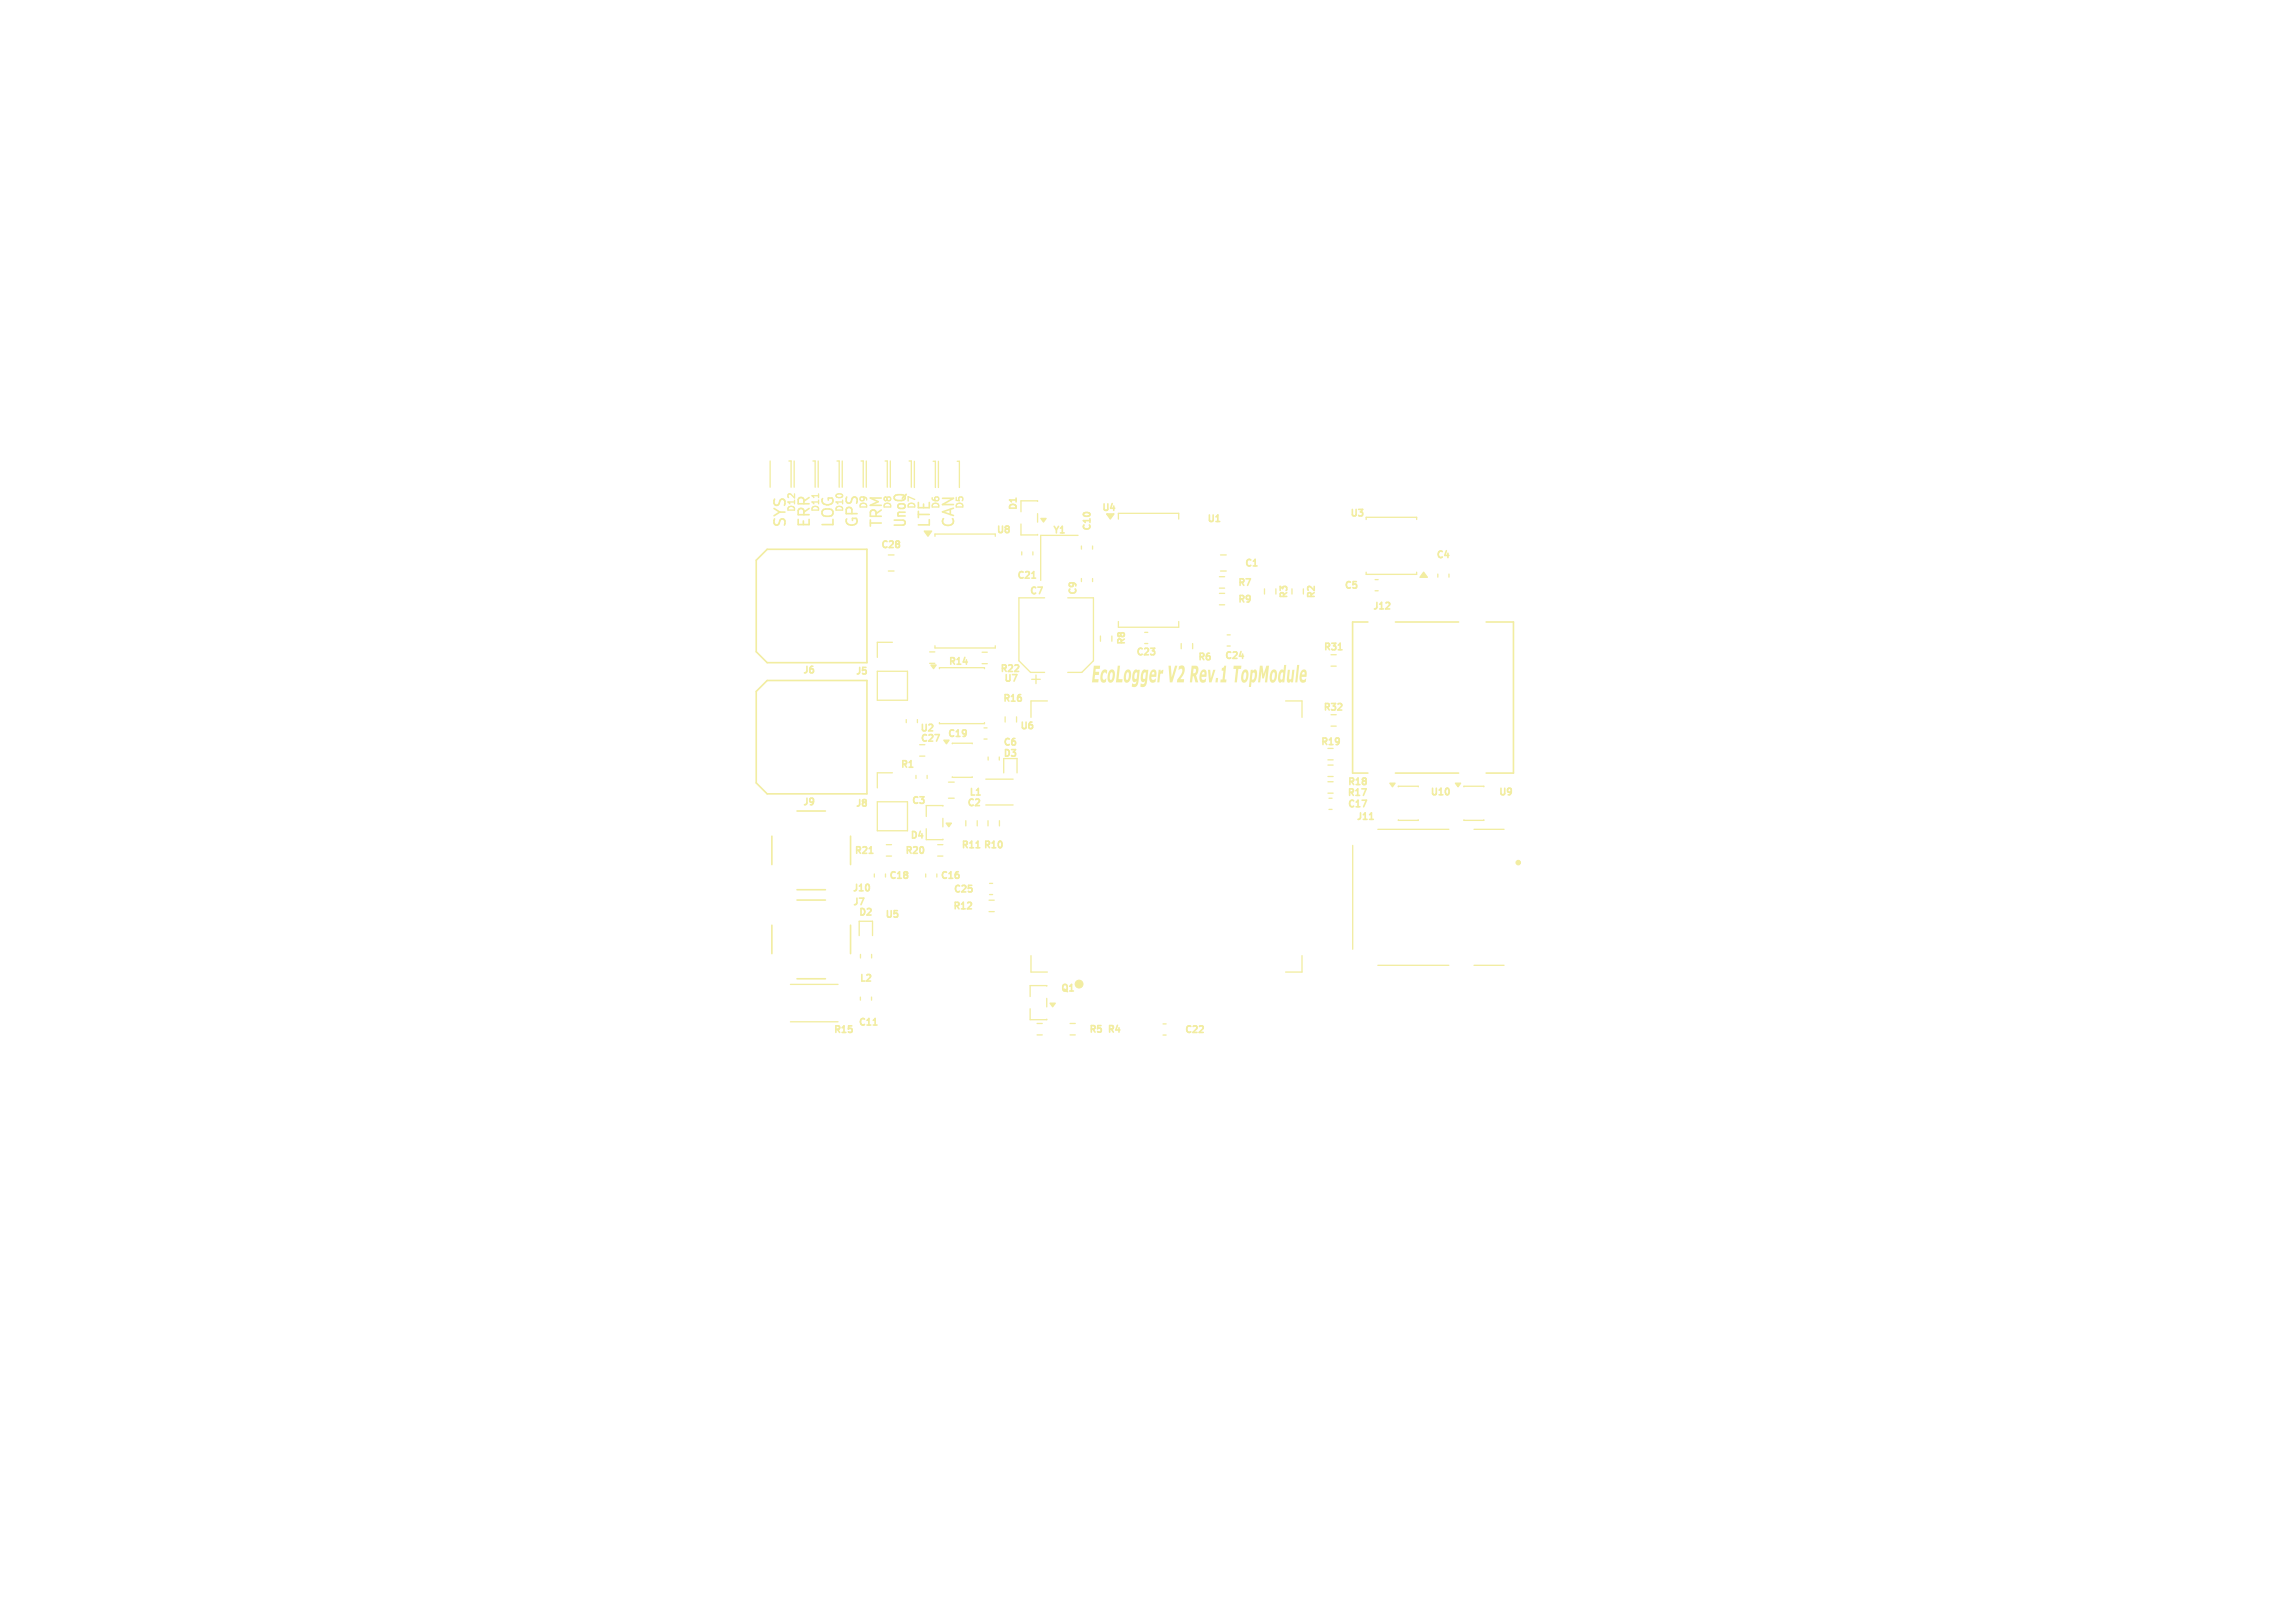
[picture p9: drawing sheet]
<svg xmlns="http://www.w3.org/2000/svg" width="210mm" height="148mm" viewBox="0 0 210 148" stroke-linecap="round" stroke-linejoin="round" font-family="sans-serif">
<defs><g id="words">
<g font-size="1.4" fill="#f2eda1">
<text x="72" y="48.3" transform="rotate(-90 72 48.3)">SYS</text>
<text x="74.2" y="48.3" transform="rotate(-90 74.2 48.3)">ERR</text>
<text x="76.4" y="48.3" transform="rotate(-90 76.4 48.3)">LOG</text>
<text x="78.6" y="48.3" transform="rotate(-90 78.6 48.3)">GPS</text>
<text x="80.8" y="48.3" transform="rotate(-90 80.8 48.3)">TRM</text>
<text x="83" y="48.3" transform="rotate(-90 83 48.3)">UnoQ</text>
<text x="85.2" y="48.3" transform="rotate(-90 85.2 48.3)">LTE</text>
<text x="87.4" y="48.3" transform="rotate(-90 87.4 48.3)">CAN</text>
</g>
<g font-size=".8" fill="#f2eda1">
<text x="72.9" y="46.9" transform="rotate(-90 72.9 46.9)">D12</text>
<text x="75.1" y="46.9" transform="rotate(-90 75.1 46.9)">D11</text>
<text x="77.3" y="46.9" transform="rotate(-90 77.3 46.9)">D10</text>
<text x="79.5" y="46.6" transform="rotate(-90 79.5 46.6)">D9</text>
<text x="81.7" y="46.6" transform="rotate(-90 81.7 46.6)">D8</text>
<text x="83.9" y="46.6" transform="rotate(-90 83.9 46.6)">D7</text>
<text x="86.1" y="46.6" transform="rotate(-90 86.1 46.6)">D6</text>
<text x="88.3" y="46.6" transform="rotate(-90 88.3 46.6)">D5</text>
<text x="93.2" y="46.8" transform="rotate(-90 93.2 46.8)">D1</text>
<text x="100.7" y="46.9">U4</text>
<text x="110.4" y="48">U1</text>
<text x="123.4" y="47.5">U3</text>
<text x="80.5" y="50.3">C28</text>
<text x="91.1" y="49">U8</text>
<text x="93" y="53.1">C21</text>
<text x="96.2" y="49">Y1</text>
<text x="100" y="48.7" transform="rotate(-90 100 48.7)">C10</text>
<text x="113.2" y="53.8">R7</text>
<text x="113.8" y="52">C1</text>
<text x="131.3" y="51.3">C4</text>
<text x="94.1" y="54.6">C7</text>
<text x="98.7" y="54.5" transform="rotate(-90 98.7 54.5)">C9</text>
<text x="103.1" y="59.1" transform="rotate(-90 103.1 59.1)">R8</text>
<text x="113.2" y="55.3">R9</text>
<text x="118" y="54.9" transform="rotate(-90 118 54.9)">R3</text>
<text x="120.5" y="54.9" transform="rotate(-90 120.5 54.9)">R2</text>
<text x="121" y="59.7">R31</text>
<text x="122.9" y="54.1">C5</text>
<text x="125.5" y="56">J12</text>
<text x="73.4" y="61.8">J6</text>
<text x="78.2" y="61.9">J5</text>
<text x="86.7" y="61">R14</text>
<text x="91.4" y="61.7">R22</text>
<text x="91.7" y="64.4">R16</text>
<text x="91.8" y="62.6">U7</text>
<text x="103.9" y="60.2">C23</text>
<text x="109.5" y="60.6">R6</text>
<text x="112" y="60.5">C24</text>
<text x="121" y="65.2">R32</text>
<text x="82.3" y="70.4">R1</text>
<text x="84.1" y="67.1">U2</text>
<text x="84.1" y="68.1">C27</text>
<text x="86.6" y="67.6">C19</text>
<text x="91.7" y="69.4">D3</text>
<text x="91.7" y="68.4">C6</text>
<text x="93.2" y="66.9">U6</text>
<text x="120.8" y="68.4">R19</text>
<text x="73.4" y="73.9">J9</text>
<text x="78.2" y="74">J8</text>
<text x="83.2" y="76.9">D4</text>
<text x="83.3" y="73.7">C3</text>
<text x="87.9" y="77.8">R11 R10</text>
<text x="88.4" y="73.9">C2</text>
<text x="88.6" y="73">L1</text>
<text x="123.2" y="73">R17</text>
<text x="123.2" y="74.1">C17</text>
<text x="123.2" y="72">R18</text>
<text x="124" y="75.2">J11</text>
<text x="130.8" y="73">U10</text>
<text x="137" y="73">U9</text>
<text x="77.9" y="81.7">J10</text>
<text x="77.9" y="83">J7</text>
<text x="78.1" y="78.3">R21</text>
<text x="78.5" y="84">D2</text>
<text x="81.3" y="80.6">C18</text>
<text x="82.7" y="78.3">R20</text>
<text x="86" y="80.6">C16</text>
<text x="87.1" y="83.4">R12</text>
<text x="87.2" y="81.8">C25</text>
<text x="78.6" y="90">L2</text>
<text x="80.9" y="84.2">U5</text>
<text x="76.2" y="94.7">R15</text>
<text x="78.5" y="94">C11</text>
<text x="97" y="90.9">Q1</text>
<text x="99.6" y="94.7">R5</text>
<text x="101.2" y="94.7">R4</text>
<text x="108.3" y="94.7">C22</text>
</g>
</g></defs>
<g fill="#f2eda1">
<path d="M100.1 60.9h.6l-.1 .3h-.3l-.1 .3h.4l-.1 .2h-.3v.4h.3v.3h-.6z"/>
<path d="M100.9 61.3l.2-.1 .2 .1v.3a.18 .18 0 0 0-.3-.1 .18 .18 0 0 0-.1 .2l.1 .5 .2-.1v.3a.34 .34 0 0 1-.4 0 .34 .34 0 0 1-.1-.4l.1-.4z"/>
<path d="M101.5 61.3a.32 .32 0 0 1 .5 0 .32 .32 0 0 1 0 .4 .52 .52 0 0 1-.5 .7l-.2-.4h.2l.1 .2a.42 .42 0 0 0 .1-.7l-.2 .5h-.2l.1-.4z"/>
<path d="M102.3 60.9h.2l-.1 1.2h.3v.3h-.6z"/>
<path d="M103 61.3a.32 .32 0 0 1 .4 0 .32 .32 0 0 1 .1 .4 .52 .52 0 0 1-.5 .7l-.2-.4h.2l.1 .2a.42 .42 0 0 0 .1-.7l-.2 .5h-.2l.1-.4z"/>
<path d="M103.8 61.3l.1-.1 .2 .1h.2l-.1 1.2a.38 .38 0 0 1-.6 .3v-.3l.3 .1 .1-.3a.22 .22 0 0 1-.3 .1 .22 .22 0 0 1-.1-.3v-.2h.2l.1 .2h.1l.1-.6a.21 .21 0 0 0-.3 .1 .21 .21 0 0 0 0 .2v.1h-.2z"/>
<path d="M104.6 61.3l.1-.1 .2 .1h.2l-.2 1.2a.38 .38 0 0 1-.6 .3l.1-.3 .3 .1 .1-.3a.22 .22 0 0 1-.3 .1 .22 .22 0 0 1-.1-.3v-.2h.2v.2h.2l.1-.6a.21 .21 0 0 0-.3 .1 .21 .21 0 0 0 0 .2v.1h-.2z"/>
<path d="M105.4 61.3a.28 .28 0 0 1 .3 0 .28 .28 0 0 1 .1 .3v.3h-.4a.22 .22 0 0 0 .1 .3 .22 .22 0 0 0 .3-.1l-.1 .3a.38 .38 0 0 1-.5 0 .38 .38 0 0 1 0-.5v-.2h.4v-.1a.12 .12 0 0 0-.1-.1 .12 .12 0 0 0-.1 .1v.1h-.2z"/>
<path d="M106 61.3h.2v.1l.3-.1-.1 .3-.2 .1-.1 .7h-.2z"/>
<path d="M106.9 60.9h.2l.1 1.1 .3-1.1h.2l-.4 1.5h-.3z"/>
<path d="M107.9 61a.34 .34 0 0 1 .5-.1 .34 .34 0 0 1 0 .5l-.4 .7h.4l-.1 .3h-.6v-.2a.99 .99 0 0 0 .5-1h-.2l-.2 .1z"/>
<path d="M109 60.9h.4a.48 .48 0 0 1 .3 .4 .48 .48 0 0 1-.2 .5l.1 .6h-.2l-.2-.5h-.1v.5h-.2l.1-.8h.2a.21 .21 0 0 0 .2-.2 .21 .21 0 0 0-.2-.2v.4h-.2z"/>
<path d="M110 61.3a.28 .28 0 0 1 .3 0 .28 .28 0 0 1 .1 .3v.3h-.5a.22 .22 0 0 0 .2 .3 .22 .22 0 0 0 .3-.1l-.1 .3a.38 .38 0 0 1-.5 0 .38 .38 0 0 1 0-.5v-.2h.4v-.1a.12 .12 0 0 0-.1-.1 .12 .12 0 0 0-.1 .1v.1h-.2z"/>
<path d="M110.5 61.3h.2l.1 .8 .2-.8h.2l-.3 1.1h-.3z"/>
<path d="M111.3 62h.2l-.1 .4h-.2z"/>
<path d="M111.8 61.1h.2v-.2h.2l-.1 1.3h.1v.2h-.5v-.2h.2l.1-.9h-.2z"/>
<path d="M112.9 60.9h.7v.3h-.3l-.1 1.2h-.2l.1-1.2h-.2z"/>
<path d="M113.8 61.3a.32 .32 0 0 1 .4 0 .32 .32 0 0 1 0 .4 .52 .52 0 0 1-.5 .7l-.1-.4h.2v.2a.42 .42 0 0 0 .1-.7l-.1 .5h-.2v-.4z"/>
<path d="M114.5 61.3h.1v.1a.22 .22 0 0 1 .3-.1 .22 .22 0 0 1 .1 .3v.1a.55 .55 0 0 1-.4 .7h-.1v.4h-.2l.1-.6h.1a.22 .22 0 0 0 .3-.1 .22 .22 0 0 0 0-.3v-.2a.11 .11 0 0 0-.1-.1 .11 .11 0 0 0-.1 .1l-.1 .6h-.1z"/>
<path d="M115.3 60.9h.2l.1 .8 .3-.8h.2l-.1 1.5h-.2l.1-1-.3 .7h-.1l-.1-.7-.1 1h-.2z"/>
<path d="M116.4 61.3a.32 .32 0 0 1 .4 0 .32 .32 0 0 1 .1 .4 .52 .52 0 0 1-.6 .7l-.1-.4h.2v.2a.42 .42 0 0 0 .1-.7l-.1 .5h-.2v-.4z"/>
<path d="M117.5 60.8h.2l-.2 1.6h-.2v-.1a.22 .22 0 0 1-.3 .1 .22 .22 0 0 1-.1-.3l.1-.1h.1h.1a.11 .11 0 0 0 0 .2 .11 .11 0 0 0 .2-.1v-.6a.22 .22 0 0 0-.2 .1 .22 .22 0 0 0 0 .2l-.1 .2h-.1a.54 .54 0 0 1 .4-.7h.1z"/>
<path d="M117.8 61.3h.2v.7v.2l.2-.1 .1-.8h.1l-.1 1.1h-.2v-.1a.21 .21 0 0 1-.2 .1 .21 .21 0 0 1-.1-.3z"/>
<path d="M118.7 60.8h.2l-.2 1.6h-.2z"/>
<path d="M119.1 61.3a.28 .28 0 0 1 .4 0 .28 .28 0 0 1 .1 .3l-.1 .3h-.4a.22 .22 0 0 0 .1 .3 .22 .22 0 0 0 .3-.1v.3a.38 .38 0 0 1-.5 0 .38 .38 0 0 1-.1-.5v-.2h.5v-.1a.12 .12 0 0 0-.1-.1 .12 .12 0 0 0-.2 .1v.1h-.2z"/>
</g>
<g fill="none" stroke="#f2eda1" stroke-width=".15">
<path d="M69.2 51.2l1-1h9.1v10.4h-9.1l-1-1zM82.3 49.5v.2M82.3 49.8v.2M93 45.6v.3M94.4 52.9h.4M99.3 46.9h.3M111.3 47.7h.3M114.7 51.8h.3M122.5 59.4h.3M125.2 56.9h-1.4v13.8h1.4M127.1 55.1v.3l-.3 .3h.4M127.7 56.9h5.8"/>
<path d="M136 56.9h2.5v13.8h-2.5M69.2 63.2l1-1h9.1v10.4h-9.1l-1-1zM70.6 76.5v2.6M72.9 74.2h2.6M77.8 76.5v2.6M79.5 78.1h.4M83 79.8v.1M83.2 70.2h.3M84.5 77.6v.3M85.6 67.2h.4l-.3 .6M88.1 60.6h.4M88.4 66.8v.4"/>
<path d="M88.4 67v.1M89.4 72.7h.3M91.7 77.1v.3M92.8 61.4h.4M93.2 60.9v.2M93.4 63.8v.3M113.4 60h.4M122.4 65h.4M122.5 67.6v.4M122.5 67.8h.1M122.8 64.4v.2M124.6 72.2h.4l-.2 .6"/>
<path d="M124.6 73.2h.4l-.2 .6M125 71.2v.2M125 71.5v.2M125.3 75h.4M125.4 74.4h.1v.6M127.7 70.7h5.8M132.5 72.2v.4M70.6 84.6v2.6M72.9 81.4h2.6M72.9 82.3h2.6M72.9 89.5h2.6M77.8 84.6v2.6"/>
<path d="M77.9 94.1v.3M79.5 80.9v.5M79.9 93.8h.4M83 80.1v.2M87.7 80v.3M88.5 83.1h.4M88.9 82.6v.2M88.9 81.3v.2M97.9 90.7h.3M109.7 94.4h.4M110.1 93.9v.2"/>
</g>
<g fill="none" stroke="#f2eda1" stroke-width=".12">
<path d="M70.5 42.2v2.4M72.2 42.2h.2v2.4M72.7 42.2v2.4M74.4 42.2h.2v2.4M74.9 42.2v2.4M76.6 42.2h.2v2.4M77.1 42.2v2.4M78.8 42.2h.2v2.4M79.3 42.2v2.4M81 42.2h.2v2.4M81.3 50.8h.5M81.3 52.2h.5"/>
<path d="M81.5 42.2v2.4M81.7 58.8h-1.4v1.3M83.2 42.2h.2v2.4M83.7 42.2v2.4M85.1 59.6h.4M85.4 42.2h.2v2.4M85.6 59.1v.2h5.5v-.2M85.9 42.2v2.4M87.6 42.2h.2v2.4M89.9 59.7h.4M91.1 48.9h-5.5v.2M93.4 47.9v1h1.5"/>
<path d="M93.4 45.8l1.5 .1M93.5 50.5v.3M94.5 50.5v.3M94.9 47v.8M95.6 54.7h-2.4v5.7l1.1 1.1h1.3M97.7 54.7h2.4v5.7l-1.1 1.1h-1.3M98.6 49h-3.4v4.1M99 49.9v.3M99 52.9v.3M100 49.9v.3M100 52.9v.3M100.7 58.2v.5"/>
<path d="M101.7 58.2v.5M102.3 56.9v.5h5.6v-.5M102.3 47.5v-.5h5.6v.5M104.7 57.8h.3M104.7 58.9h.3M108.1 58.9v.4M109.1 58.9v.4M111.6 53.8h.5M111.6 52.8h.5M111.6 54.3h.5M111.6 55.3h.5M111.7 50.8h.5"/>
<path d="M111.7 52.2h.5M112.3 58.1h.3M112.3 59.1h.3M115.7 53.9v.4M116.8 53.9v.4M119.3 53.9v.4M125 47.5v-.2h4.6v.2M125 52.3v.2h4.6v-.2M125.8 54h.3M125.8 53h.3M131.6 52.5v.3M132.6 52.5v.3"/>
<path d="M80 79.9v.3M80.3 61.4h2.7v2.7h-2.7zM80.3 73.3h2.7v2.7h-2.7zM81.1 77.3h.5M81.1 78.3h.5M81.7 70.7h-1.4v1.4M82.9 65.8v.3M83.8 70.9v.3M83.9 65.8v.3M84.2 69.2h.4M84.7 79.9v.3M84.8 75.8v1h1.5"/>
<path d="M84.8 70.9v.3M85.1 60.7h.4M85.8 77.3h.5M85.8 78.3h.5M86 61.2v-.1h4.1v.1M86 66.1v.1h4.1v-.1M86.3 73.7h-1.5v1M86.3 74.9v.7M86.8 73h.5M86.8 71.5h.5M87.1 71.1h1.9M87.1 68h1.9"/>
<path d="M88.4 75.1v.4M89.4 75.1v.4M89.9 60.7h.4M90 67.6h.3M90 66.6h.3M90.2 73.6h2.5M90.2 71.3h2.5M90.4 75.1v.4M90.4 69.2v.3M91.4 69.2v.3M91.5 75.1v.4M91.8 70.7v-1.3h1.3v1.3"/>
<path d="M92 65.6v.4M93 65.6v.4M94.4 62.1h.8M94.8 61.7v.8M95.8 64.1h-1.5v1.5M117.6 64.1h1.5v1.5M121.5 71.5h.5M121.5 72.6h.5M121.5 70h.5M121.5 71h.5M121.5 69.5h.5M121.6 73h.3"/>
<path d="M121.6 74h.3M121.8 60.9h.5M121.8 66.4h.5M123.8 77.3v9.5M126.1 75.9h6.5M128 72h1.8M128 75h1.8M134 72h1.8M134 75h1.8M134.9 75.9h2.7M72.3 90h4.4M72.3 93.5h4.4"/>
<path d="M78.6 85.6v-1.3h1.2v1.3M78.7 91.2v.3M78.7 87.3v.3M79.8 91.2v.3M79.8 87.3v.3M90.5 82.3h.5M90.5 83.4h.5M90.6 80.8h.2M90.6 81.8h.2M94.3 92.3v1l1.5-.1M94.3 87.4v1.5h1.5M94.9 94.7h.5"/>
<path d="M94.9 93.6h.5M95.8 90.2h-1.5v1M95.8 91.3v.8M97.9 94.7h.5M97.9 93.6h.5M106.4 94.7h.3M106.4 93.7h.3M119.1 87.4v1.5h-1.5M126.1 88.3h6.5M134.9 88.3h2.7"/>
</g>
<g fill="#f2eda1" stroke="#f2eda1" stroke-width=".09">
<circle cx="138.9" cy="78.9" r=".21"/>
<circle cx="98.7" cy="90" r=".36"/>
</g>
<g fill="#f2eda1" stroke="#f2eda1" stroke-width=".12">
<path d="M84.6 48.6h.7l-.4 .5z"/>
<path d="M101.3 47h.6l-.3 .5z"/>
<path d="M127.2 71.6h.5l-.3 .4z"/>
<path d="M133.2 71.6h.5l-.3 .4z"/>
<path d="M130.3 52.3l.3 .5h-.7z"/>
<path d="M86.4 67.7h.4l-.2 .3z"/>
<path d="M96.1 91.8h.5l-.3 .3z"/>
<path d="M86.6 75.3h.5l-.3 .3z"/>
<path d="M85.2 60.8h.5l-.3 .4z"/>
<path d="M95.2 47.4h.5l-.2 .4z"/>
</g>
<use href="#words"/>
</svg>
